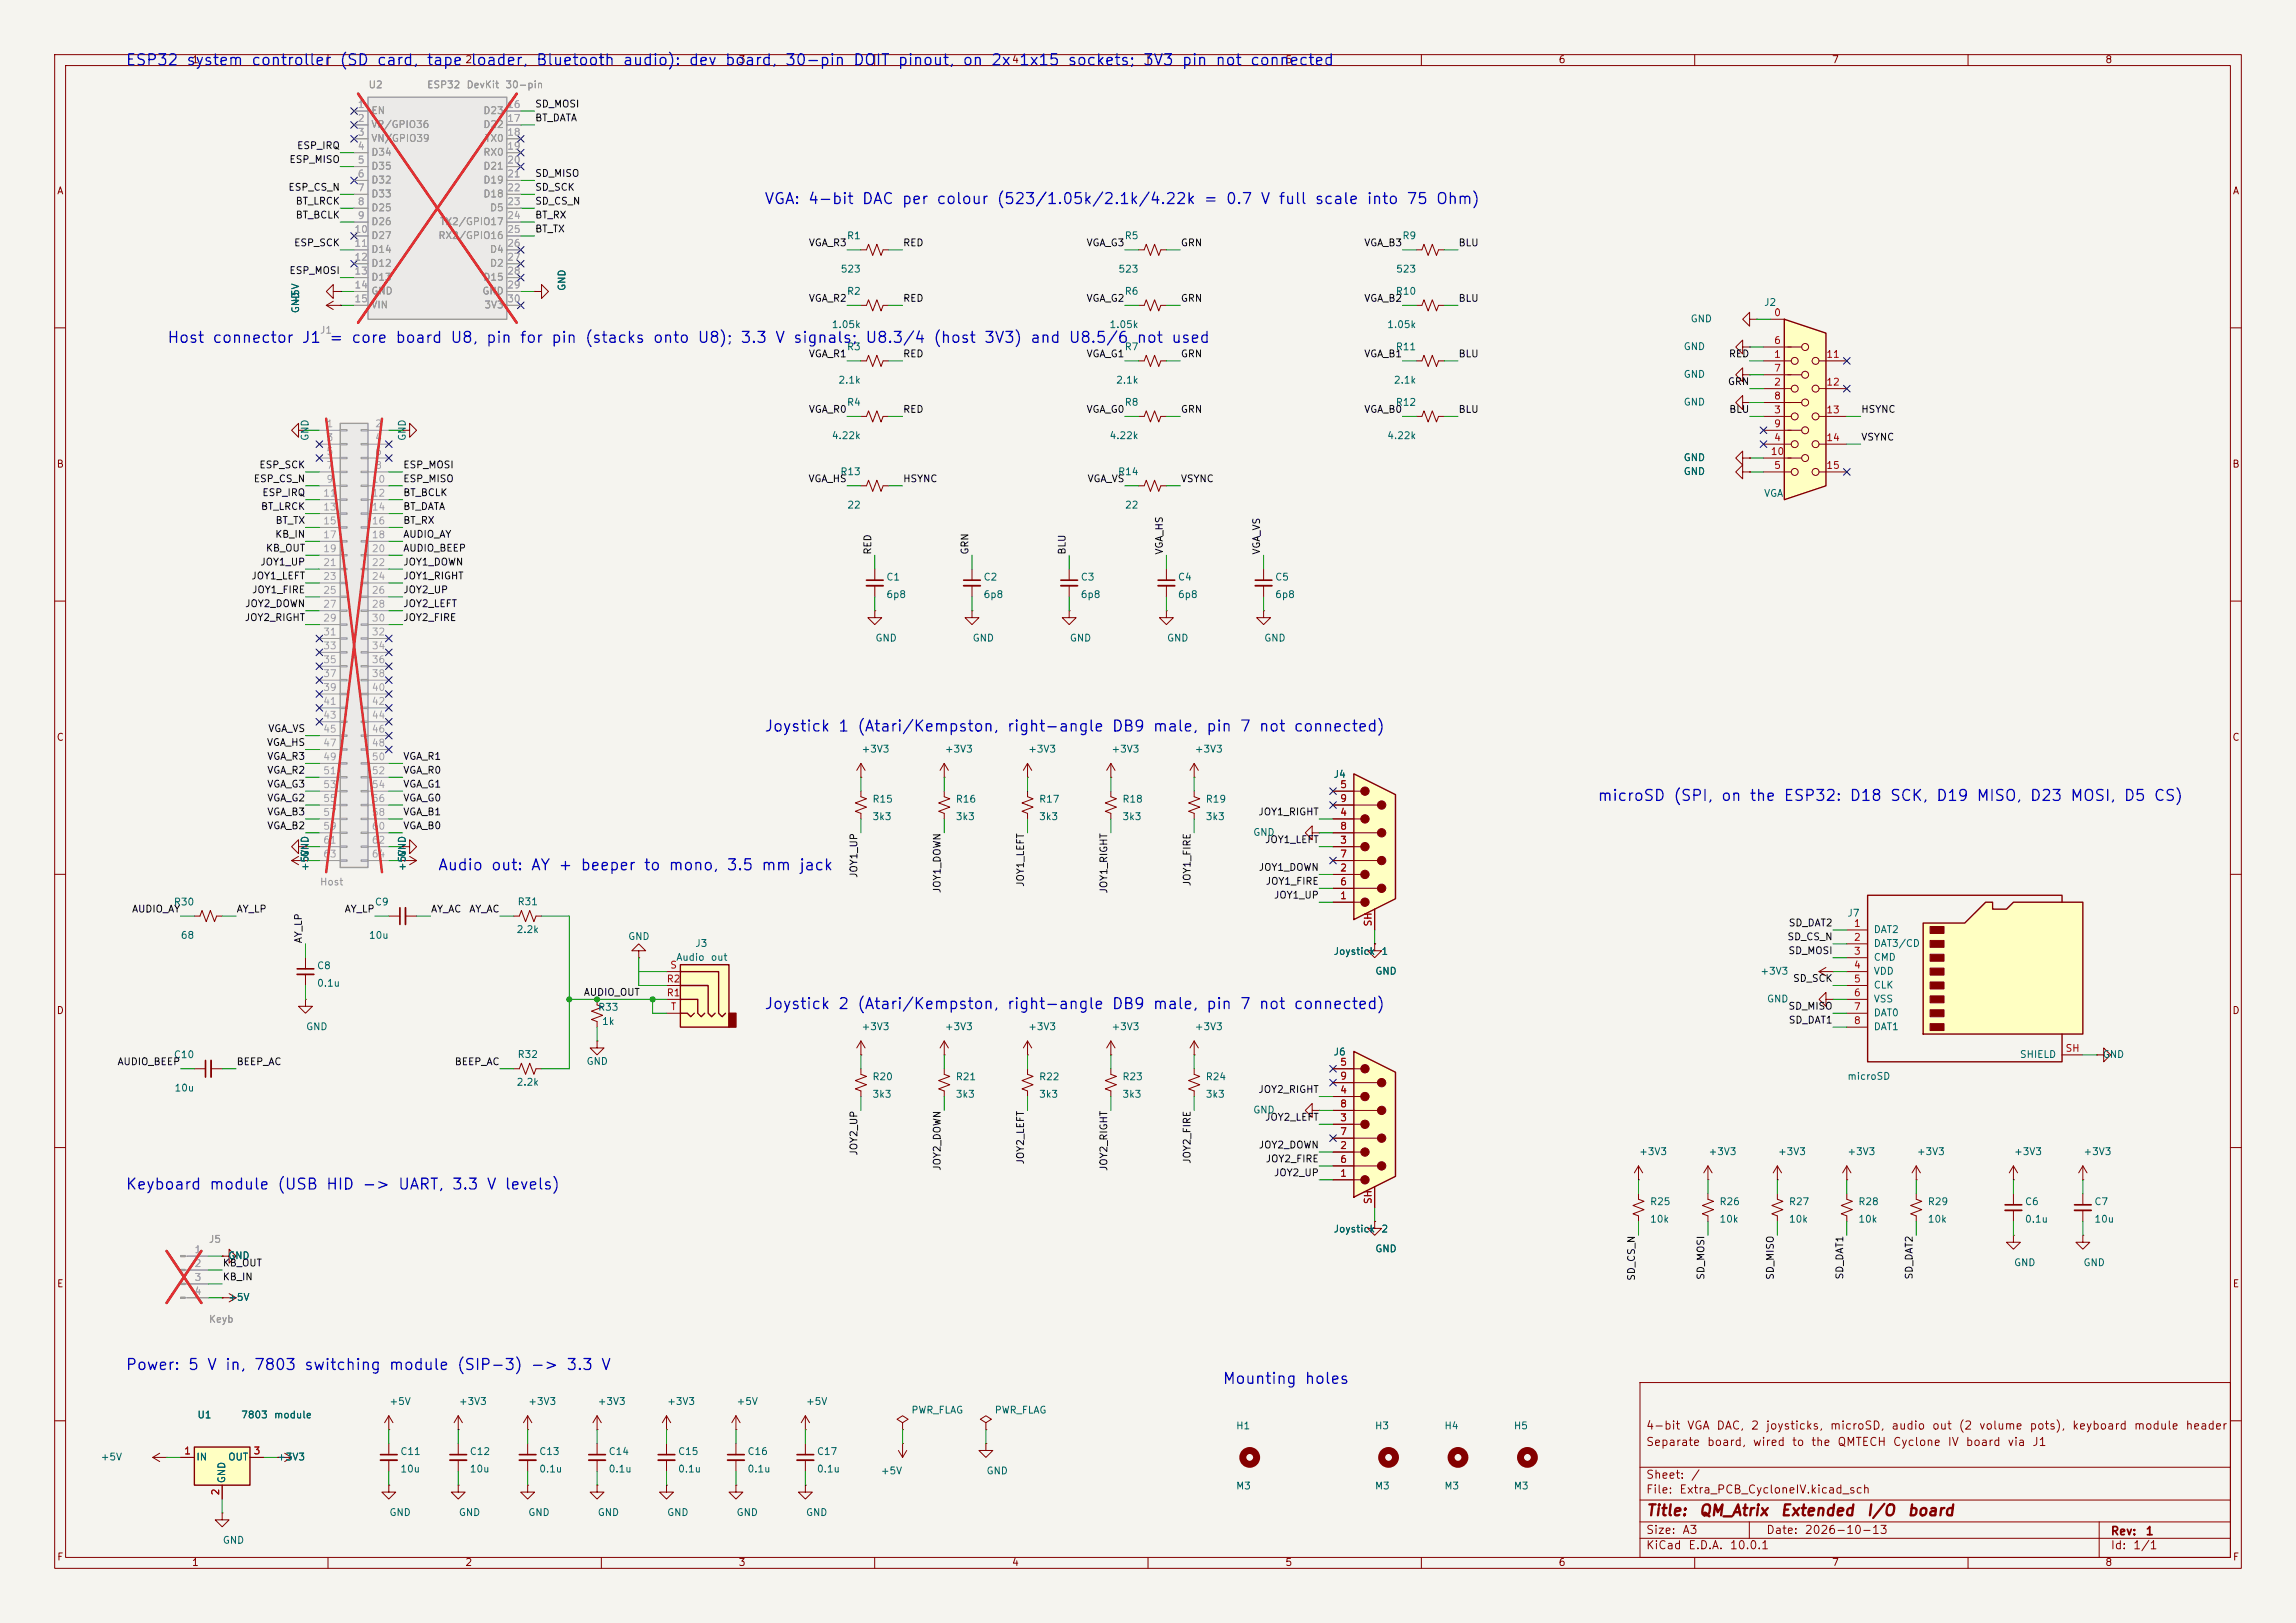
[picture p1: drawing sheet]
<svg xmlns="http://www.w3.org/2000/svg" width="420mm" height="297mm" viewBox="0 0 420 297" stroke-linecap="round" stroke-linejoin="round" font-family="sans-serif">
<defs><g id="words">
<g font-size="2" fill="#0000c2">
<text x="22.9" y="12.5">ESP32 system controller (SD card, tape loader, Bluetooth audio): dev board, 30-pin DOIT pinout, on 2x 1x15 sockets; 3V3 pin not connected</text>
<text x="139.7" y="37.9">VGA: 4-bit DAC per colour (523/1.05k/2.1k/4.22k = 0.7 V full scale into 75 Ohm)</text>
<text x="30.5" y="63.3">Host connector J1 = core board U8, pin for pin (stacks onto U8); 3.3 V signals; U8.3/4 (host 3V3) and U8.5/6 not used</text>
<text x="139.7" y="134.4">Joystick 1 (Atari/Kempston, right-angle DB9 male, pin 7 not connected)</text>
<text x="292.1" y="147.1">microSD (SPI, on the ESP32: D18 SCK, D19 MISO, D23 MOSI, D5 CS)</text>
<text x="80" y="159.8">Audio out: AY + beeper to mono, 3.5 mm jack</text>
<text x="139.7" y="185.2">Joystick 2 (Atari/Kempston, right-angle DB9 male, pin 7 not connected)</text>
<text x="22.9" y="218.2">Keyboard module (USB HID -&gt; UART, 3.3 V levels)</text>
<text x="22.9" y="251.2">Power: 5 V in, 7803 switching module (SIP-3) -&gt; 3.3 V</text>
<text x="223.5" y="253.7">Mounting holes</text>
</g>
<g font-size="2" fill="#840000">
<text x="301" y="277.9">Title:</text>
<text x="310.6" y="277.9">QM_Atrix</text>
<text x="325.5" y="277.9">Extended</text>
<text x="341.3" y="277.9">I/O</text>
<text x="348.8" y="277.9">board</text>
</g>
<g font-size="1.5" fill="#840000">
<text x="301" y="262">4-bit</text>
<text x="308.5" y="262">VGA</text>
<text x="313.9" y="262">DAC,</text>
<text x="320.2" y="262">2</text>
<text x="322.9" y="262">joysticks,</text>
<text x="334.6" y="262">microSD,</text>
<text x="345.9" y="262">audio</text>
<text x="353.3" y="262">out</text>
<text x="358.2" y="262">(2</text>
<text x="361.9" y="262">volume</text>
<text x="371.1" y="262">pots),</text>
<text x="378.9" y="262">keyboard</text>
<text x="390.2" y="262">module</text>
<text x="399.7" y="262">header</text>
<text x="301" y="265">Separate</text>
<text x="312.1" y="265">board,</text>
<text x="320.5" y="265">wired</text>
<text x="327.7" y="265">to</text>
<text x="331.2" y="265">the</text>
<text x="336" y="265">QMTECH</text>
<text x="346.1" y="265">Cyclone</text>
<text x="356.2" y="265">IV</text>
<text x="359.5" y="265">board</text>
<text x="367.1" y="265">via</text>
<text x="371.6" y="265">J1</text>
<text x="301" y="273.7">File:</text>
<text x="301" y="271">Sheet:</text>
<text x="307.1" y="273.7">Extra_PCB_CycloneIV.kicad_sch</text>
<text x="309.2" y="271">/</text>
<text x="301" y="281.1">Size:</text>
<text x="307.6" y="281.1">A3</text>
<text x="323" y="281.1">Date:</text>
<text x="330" y="281.1">2026-10-13</text>
<text x="386" y="281.3">Rev:</text>
<text x="392.4" y="281.3">1</text>
<text x="301" y="283.9">KiCad</text>
<text x="308.7" y="283.9">E.D.A.</text>
<text x="316.3" y="283.9">10.0.1</text>
<text x="386" y="283.9">Id:</text>
<text x="390.1" y="283.9">1/1</text>
</g>
<g font-size="1.3" fill="#840000">
<text x="35" y="11.9">1</text>
<text x="85" y="11.9">2</text>
<text x="135" y="11.9">3</text>
<text x="185" y="11.9">4</text>
<text x="235" y="11.9">5</text>
<text x="285" y="11.9">6</text>
<text x="335" y="11.9">7</text>
<text x="385" y="11.9">8</text>
<text x="10.3" y="35.9">A</text>
<text x="408.3" y="35.9">A</text>
<text x="10.3" y="85.9">B</text>
<text x="408.2" y="85.9">B</text>
<text x="10.3" y="135.9">C</text>
<text x="408.2" y="135.9">C</text>
<text x="10.3" y="185.9">D</text>
<text x="408.2" y="185.9">D</text>
<text x="10.3" y="235.9">E</text>
<text x="408.3" y="235.9">E</text>
<text x="10.3" y="285.9">F</text>
<text x="35" y="286.9">1</text>
<text x="85" y="286.9">2</text>
<text x="135" y="286.9">3</text>
<text x="185" y="286.9">4</text>
<text x="235" y="286.9">5</text>
<text x="285" y="286.9">6</text>
<text x="335" y="286.9">7</text>
<text x="385" y="286.9">8</text>
<text x="408.3" y="285.9">F</text>
</g>
<g font-size="1.3" fill="#939391">
<text x="67.3" y="16.5">U2</text>
<text x="78" y="16.5">ESP32</text>
<text x="85.2" y="16.5">DevKit</text>
<text x="92.3" y="16.5">30-pin</text>
<text x="67.8" y="21.2">EN</text>
<text x="67.8" y="23.7">VP/GPIO36</text>
<text x="88.3" y="21.2">D23</text>
<text x="88.3" y="23.7">D22</text>
<text x="67.8" y="26.3">VN/GPIO39</text>
<text x="67.8" y="28.8">D34</text>
<text x="88.3" y="28.8">RX0</text>
<text x="88.6" y="26.3">TX0</text>
<text x="67.8" y="31.3">D35</text>
<text x="67.8" y="33.9">D32</text>
<text x="88.3" y="31.3">D21</text>
<text x="88.3" y="33.9">D19</text>
<text x="67.8" y="36.4">D33</text>
<text x="67.8" y="39">D25</text>
<text x="67.8" y="41.5">D26</text>
<text x="80.4" y="41.5">TX2/GPIO17</text>
<text x="88.3" y="36.4">D18</text>
<text x="89.5" y="39">D5</text>
<text x="67.8" y="44">D27</text>
<text x="67.8" y="46.6">D14</text>
<text x="80.1" y="44">RX2/GPIO16</text>
<text x="89.5" y="46.6">D4</text>
<text x="67.8" y="49.1">D12</text>
<text x="67.8" y="51.7">D13</text>
<text x="88.3" y="51.7">D15</text>
<text x="89.5" y="49.1">D2</text>
<text x="67.8" y="54.2">GND</text>
<text x="67.8" y="56.7">VIN</text>
<text x="88.1" y="54.2">GND</text>
<text x="88.5" y="56.7">3V3</text>
<text x="58.4" y="61.4">J1</text>
<text x="58.4" y="162.3">Host</text>
<text x="38.1" y="227.7">J5</text>
<text x="38.1" y="242.4">Keyb</text>
</g>
<g font-size="1.3" fill="#a5a4a2">
<text x="65.3" y="20.1">1</text>
<text x="65.3" y="22.6">2</text>
<text x="92.7" y="20.1">16</text>
<text x="92.7" y="22.6">17</text>
<text x="65.3" y="25.1">3</text>
<text x="65.3" y="27.7">4</text>
<text x="92.7" y="25.1">18</text>
<text x="92.7" y="27.7">19</text>
<text x="65.3" y="30.2">5</text>
<text x="65.3" y="32.8">6</text>
<text x="65.3" y="35.3">7</text>
<text x="92.7" y="30.2">20</text>
<text x="92.7" y="32.8">21</text>
<text x="92.7" y="35.3">22</text>
<text x="65.3" y="37.8">8</text>
<text x="65.3" y="40.4">9</text>
<text x="92.7" y="37.8">23</text>
<text x="92.7" y="40.4">24</text>
<text x="64.7" y="42.9">10</text>
<text x="64.7" y="45.5">11</text>
<text x="92.7" y="42.9">25</text>
<text x="92.7" y="45.5">26</text>
<text x="64.7" y="48">12</text>
<text x="64.7" y="50.5">13</text>
<text x="64.7" y="53.1">14</text>
<text x="92.7" y="48">27</text>
<text x="92.7" y="50.5">28</text>
<text x="92.7" y="53.1">29</text>
<text x="64.7" y="55.6">15</text>
<text x="92.7" y="55.6">30</text>
<text x="59.6" y="78.5">1</text>
<text x="59.6" y="81">3</text>
<text x="59.6" y="83.6">5</text>
<text x="68.5" y="78.5">2</text>
<text x="68.5" y="81">4</text>
<text x="68.5" y="83.6">6</text>
<text x="59.6" y="86.1">7</text>
<text x="59.6" y="88.6">9</text>
<text x="67.9" y="88.6">10</text>
<text x="68.5" y="86.1">8</text>
<text x="59" y="91.2">11</text>
<text x="59" y="93.7">13</text>
<text x="67.9" y="91.2">12</text>
<text x="67.9" y="93.7">14</text>
<text x="59" y="96.3">15</text>
<text x="59" y="98.8">17</text>
<text x="59" y="101.3">19</text>
<text x="67.9" y="96.3">16</text>
<text x="67.9" y="98.8">18</text>
<text x="67.9" y="101.3">20</text>
<text x="59" y="103.9">21</text>
<text x="59" y="106.4">23</text>
<text x="67.9" y="103.9">22</text>
<text x="67.9" y="106.4">24</text>
<text x="59" y="109">25</text>
<text x="59" y="111.5">27</text>
<text x="67.9" y="109">26</text>
<text x="67.9" y="111.5">28</text>
<text x="59" y="114">29</text>
<text x="59" y="116.6">31</text>
<text x="59" y="119.1">33</text>
<text x="67.9" y="114">30</text>
<text x="67.9" y="116.6">32</text>
<text x="67.9" y="119.1">34</text>
<text x="59" y="121.7">35</text>
<text x="59" y="124.2">37</text>
<text x="67.9" y="121.7">36</text>
<text x="67.9" y="124.2">38</text>
<text x="59" y="126.7">39</text>
<text x="59" y="129.3">41</text>
<text x="59" y="131.8">43</text>
<text x="67.9" y="126.7">40</text>
<text x="67.9" y="129.3">42</text>
<text x="67.9" y="131.8">44</text>
<text x="59" y="134.4">45</text>
<text x="59" y="136.9">47</text>
<text x="67.9" y="134.4">46</text>
<text x="67.9" y="136.9">48</text>
<text x="59" y="139.4">49</text>
<text x="59" y="142">51</text>
<text x="67.9" y="139.4">50</text>
<text x="67.9" y="142">52</text>
<text x="59" y="144.5">53</text>
<text x="59" y="147.1">55</text>
<text x="59" y="149.6">57</text>
<text x="67.9" y="144.5">54</text>
<text x="67.9" y="147.1">56</text>
<text x="67.9" y="149.6">58</text>
<text x="59" y="152.1">59</text>
<text x="59" y="154.7">61</text>
<text x="67.9" y="152.1">60</text>
<text x="67.9" y="154.7">62</text>
<text x="59" y="157.2">63</text>
<text x="67.9" y="157.2">64</text>
<text x="35.5" y="229.6">1</text>
<text x="35.5" y="232.2">2</text>
<text x="35.5" y="234.7">3</text>
<text x="35.5" y="237.2">4</text>
</g>
<g font-size="1.3" fill="#0f0f0f">
<text x="97.8" y="22.5">BT_DATA</text>
<text x="97.8" y="20">SD_MOSI</text>
<text x="54.2" y="27.6">ESP_IRQ</text>
<text x="52.7" y="35.2">ESP_CS_N</text>
<text x="52.8" y="30.1">ESP_MISO</text>
<text x="97.8" y="35.2">SD_SCK</text>
<text x="97.8" y="32.7">SD_MISO</text>
<text x="54" y="37.8">BT_LRCK</text>
<text x="54" y="40.3">BT_BCLK</text>
<text x="97.8" y="40.3">BT_RX</text>
<text x="97.8" y="37.8">SD_CS_N</text>
<text x="53.7" y="45.4">ESP_SCK</text>
<text x="97.8" y="42.8">BT_TX</text>
<text x="147.8" y="45.4">VGA_R3</text>
<text x="165.1" y="45.4">RED</text>
<text x="198.6" y="45.4">VGA_G3</text>
<text x="215.9" y="45.4">GRN</text>
<text x="249.4" y="45.4">VGA_B3</text>
<text x="266.7" y="45.4">BLU</text>
<text x="52.8" y="50.5">ESP_MOSI</text>
<text x="147.8" y="55.5">VGA_R2</text>
<text x="165.1" y="55.5">RED</text>
<text x="198.6" y="55.5">VGA_G2</text>
<text x="215.9" y="55.5">GRN</text>
<text x="249.4" y="55.5">VGA_B2</text>
<text x="266.7" y="55.5">BLU</text>
<text x="147.8" y="65.7">VGA_R1</text>
<text x="165.1" y="65.7">RED</text>
<text x="198.6" y="65.7">VGA_G1</text>
<text x="215.9" y="65.7">GRN</text>
<text x="249.4" y="65.7">VGA_B1</text>
<text x="266.7" y="65.7">BLU</text>
<text x="316.1" y="65.7">RED</text>
<text x="316" y="70.8">GRN</text>
<text x="147.8" y="75.9">VGA_R0</text>
<text x="165.1" y="75.9">RED</text>
<text x="198.6" y="75.9">VGA_G0</text>
<text x="215.9" y="75.9">GRN</text>
<text x="249.4" y="75.9">VGA_B0</text>
<text x="266.7" y="75.9">BLU</text>
<text x="316.2" y="75.9">BLU</text>
<text x="340.4" y="75.9">HSYNC</text>
<text x="340.4" y="80.9">VSYNC</text>
<text x="46.3" y="88.6">ESP_CS_N</text>
<text x="47.3" y="86">ESP_SCK</text>
<text x="73.7" y="88.6">ESP_MISO</text>
<text x="73.7" y="86">ESP_MOSI</text>
<text x="147.8" y="88.6">VGA_HS</text>
<text x="165.1" y="88.6">HSYNC</text>
<text x="198.8" y="88.6">VGA_VS</text>
<text x="215.9" y="88.6">VSYNC</text>
<text x="47.6" y="93.6">BT_LRCK</text>
<text x="47.9" y="91.1">ESP_IRQ</text>
<text x="73.7" y="91.1">BT_BCLK</text>
<text x="73.7" y="93.6">BT_DATA</text>
<text x="48.5" y="101.3">KB_OUT</text>
<text x="50.2" y="98.7">KB_IN</text>
<text x="50.3" y="96.2">BT_TX</text>
<text x="73.7" y="98.7">AUDIO_AY</text>
<text x="73.7" y="101.3">AUDIO_BEEP</text>
<text x="73.7" y="96.2">BT_RX</text>
<text x="159.7" y="101.6" transform="rotate(-90 159.7 101.6)">RED</text>
<text x="177.5" y="101.6" transform="rotate(-90 177.5 101.6)">GRN</text>
<text x="195.2" y="101.6" transform="rotate(-90 195.2 101.6)">BLU</text>
<text x="213" y="101.6" transform="rotate(-90 213 101.6)">VGA_HS</text>
<text x="230.8" y="101.6" transform="rotate(-90 230.8 101.6)">VGA_VS</text>
<text x="45.9" y="106.3">JOY1_LEFT</text>
<text x="47.5" y="103.8">JOY1_UP</text>
<text x="73.7" y="103.8">JOY1_DOWN</text>
<text x="73.7" y="106.3">JOY1_RIGHT</text>
<text x="44.7" y="114">JOY2_RIGHT</text>
<text x="44.7" y="111.4">JOY2_DOWN</text>
<text x="46" y="108.9">JOY1_FIRE</text>
<text x="73.7" y="108.9">JOY2_UP</text>
<text x="73.7" y="111.4">JOY2_LEFT</text>
<text x="73.7" y="114">JOY2_FIRE</text>
<text x="48.7" y="136.8">VGA_HS</text>
<text x="49" y="134.3">VGA_VS</text>
<text x="48.8" y="139.4">VGA_R3</text>
<text x="48.8" y="141.9">VGA_R2</text>
<text x="73.7" y="139.4">VGA_R1</text>
<text x="73.7" y="141.9">VGA_R0</text>
<text x="48.8" y="149.5">VGA_B3</text>
<text x="48.8" y="144.4">VGA_G3</text>
<text x="48.8" y="147">VGA_G2</text>
<text x="73.7" y="149.5">VGA_B1</text>
<text x="73.7" y="144.4">VGA_G1</text>
<text x="73.7" y="147">VGA_G0</text>
<text x="230.1" y="149.5">JOY1_RIGHT</text>
<text x="48.8" y="152.1">VGA_B2</text>
<text x="73.7" y="152.1">VGA_B0</text>
<text x="231.3" y="154.6">JOY1_LEFT</text>
<text x="157.1" y="160.8" transform="rotate(-90 157.1 160.8)">JOY1_UP</text>
<text x="230.2" y="159.7">JOY1_DOWN</text>
<text x="24" y="167.3">AUDIO_AY</text>
<text x="43.2" y="167.3">AY_LP</text>
<text x="62.9" y="167.3">AY_LP</text>
<text x="78.7" y="167.3">AY_AC</text>
<text x="85.7" y="167.3">AY_AC</text>
<text x="172.4" y="163.5" transform="rotate(-90 172.4 163.5)">JOY1_DOWN</text>
<text x="187.6" y="162.4" transform="rotate(-90 187.6 162.4)">JOY1_LEFT</text>
<text x="202.9" y="163.6" transform="rotate(-90 202.9 163.6)">JOY1_RIGHT</text>
<text x="218.1" y="162.3" transform="rotate(-90 218.1 162.3)">JOY1_FIRE</text>
<text x="231.4" y="162.2">JOY1_FIRE</text>
<text x="232.9" y="164.8">JOY1_UP</text>
<text x="55.5" y="172.7" transform="rotate(-90 55.5 172.7)">AY_LP</text>
<text x="326.9" y="172.4">SD_CS_N</text>
<text x="327.1" y="169.8">SD_DAT2</text>
<text x="327" y="174.9">SD_MOSI</text>
<text x="327.9" y="180">SD_SCK</text>
<text x="106.7" y="182.5">AUDIO_OUT</text>
<text x="327" y="185.1">SD_MISO</text>
<text x="327.1" y="187.6">SD_DAT1</text>
<text x="21.4" y="195.2">AUDIO_BEEP</text>
<text x="43.2" y="195.2">BEEP_AC</text>
<text x="83.1" y="195.2">BEEP_AC</text>
<text x="230.1" y="200.3">JOY2_RIGHT</text>
<text x="231.3" y="205.4">JOY2_LEFT</text>
<text x="157.1" y="211.6" transform="rotate(-90 157.1 211.6)">JOY2_UP</text>
<text x="172.4" y="214.3" transform="rotate(-90 172.4 214.3)">JOY2_DOWN</text>
<text x="187.6" y="213.2" transform="rotate(-90 187.6 213.2)">JOY2_LEFT</text>
<text x="202.9" y="214.4" transform="rotate(-90 202.9 214.4)">JOY2_RIGHT</text>
<text x="218.1" y="213.1" transform="rotate(-90 218.1 213.1)">JOY2_FIRE</text>
<text x="230.2" y="210.5">JOY2_DOWN</text>
<text x="231.4" y="213">JOY2_FIRE</text>
<text x="232.9" y="215.6">JOY2_UP</text>
<text x="40.6" y="232.1">KB_OUT</text>
<text x="40.6" y="234.6">KB_IN</text>
<text x="299.4" y="234.5" transform="rotate(-90 299.4 234.5)">SD_CS_N</text>
<text x="312.1" y="234.3" transform="rotate(-90 312.1 234.3)">SD_MOSI</text>
<text x="324.8" y="234.3" transform="rotate(-90 324.8 234.3)">SD_MISO</text>
<text x="337.5" y="234.2" transform="rotate(-90 337.5 234.2)">SD_DAT1</text>
<text x="350.2" y="234.2" transform="rotate(-90 350.2 234.2)">SD_DAT2</text>
</g>
<g font-size="1.3" fill="#006464">
<text x="154.8" y="44.1">R1</text>
<text x="205.6" y="44.1">R5</text>
<text x="256.4" y="44.1">R9</text>
<text x="103.7" y="53.3" transform="rotate(-90 103.7 53.3)">GND</text>
<text x="153.7" y="50.2">523</text>
<text x="204.5" y="50.2">523</text>
<text x="255.3" y="50.2">523</text>
<text x="55" y="57.4" transform="rotate(-90 55 57.4)">GND</text>
<text x="55" y="55.9" transform="rotate(-90 55 55.9)">+5V</text>
<text x="154.8" y="54.2">R2</text>
<text x="205.6" y="54.2">R6</text>
<text x="255.2" y="54.2">R10</text>
<text x="309.1" y="59.3">GND</text>
<text x="322.6" y="56.3">J2</text>
<text x="152" y="60.3">1.05k</text>
<text x="154.8" y="64.4">R3</text>
<text x="202.8" y="60.3">1.05k</text>
<text x="205.6" y="64.4">R7</text>
<text x="253.6" y="60.3">1.05k</text>
<text x="255.2" y="64.4">R11</text>
<text x="307.9" y="64.4">GND</text>
<text x="153.3" y="70.5">2.1k</text>
<text x="204.1" y="70.5">2.1k</text>
<text x="254.9" y="70.5">2.1k</text>
<text x="307.9" y="69.4">GND</text>
<text x="154.8" y="74.6">R4</text>
<text x="205.6" y="74.6">R8</text>
<text x="255.2" y="74.6">R12</text>
<text x="307.9" y="74.5">GND</text>
<text x="56.7" y="80.8" transform="rotate(-90 56.7 80.8)">GND</text>
<text x="74.5" y="80.8" transform="rotate(-90 74.5 80.8)">GND</text>
<text x="152" y="80.7">4.22k</text>
<text x="202.8" y="80.7">4.22k</text>
<text x="253.6" y="80.7">4.22k</text>
<text x="153.6" y="87.3">R13</text>
<text x="204.4" y="87.3">R14</text>
<text x="307.9" y="84.7">GND</text>
<text x="307.9" y="87.2">GND</text>
<text x="154.9" y="93.4">22</text>
<text x="205.7" y="93.4">22</text>
<text x="322.6" y="91.2">VGA</text>
<text x="162" y="106.5">C1</text>
<text x="179.8" y="106.5">C2</text>
<text x="197.6" y="106.5">C3</text>
<text x="215.4" y="106.5">C4</text>
<text x="233.1" y="106.5">C5</text>
<text x="162" y="109.7">6p8</text>
<text x="179.8" y="109.7">6p8</text>
<text x="197.6" y="109.7">6p8</text>
<text x="215.4" y="109.7">6p8</text>
<text x="233.1" y="109.7">6p8</text>
<text x="160" y="117.7">GND</text>
<text x="177.8" y="117.7">GND</text>
<text x="195.6" y="117.7">GND</text>
<text x="213.4" y="117.7">GND</text>
<text x="231.1" y="117.7">GND</text>
<text x="157.5" y="138">+3V3</text>
<text x="172.7" y="138">+3V3</text>
<text x="188" y="138">+3V3</text>
<text x="203.2" y="138">+3V3</text>
<text x="218.4" y="138">+3V3</text>
<text x="243.8" y="142.6">J4</text>
<text x="159.5" y="147.2">R15</text>
<text x="174.7" y="147.2">R16</text>
<text x="190" y="147.2">R17</text>
<text x="205.2" y="147.2">R18</text>
<text x="220.4" y="147.2">R19</text>
<text x="159.5" y="150.4">3k3</text>
<text x="174.7" y="150.4">3k3</text>
<text x="190" y="150.4">3k3</text>
<text x="205.2" y="150.4">3k3</text>
<text x="220.4" y="150.4">3k3</text>
<text x="229.1" y="153.3">GND</text>
<text x="56.7" y="157" transform="rotate(-90 56.7 157)">GND</text>
<text x="56.7" y="159.5" transform="rotate(-90 56.7 159.5)">+5V</text>
<text x="74.5" y="159.5" transform="rotate(-90 74.5 159.5)">+5V</text>
<text x="74.5" y="157" transform="rotate(-90 74.5 157)">GND</text>
<text x="31.7" y="166">R30</text>
<text x="68.5" y="166">C9</text>
<text x="94.6" y="166">R31</text>
<text x="33" y="172.1">68</text>
<text x="67.4" y="172.1">10u</text>
<text x="94.4" y="171">2.2k</text>
<text x="114.8" y="172.3">GND</text>
<text x="127.1" y="173.6">J3</text>
<text x="337.8" y="168">J7</text>
<text x="342.6" y="171">DAT2</text>
<text x="342.6" y="173.6">DAT3/CD</text>
<text x="57.9" y="177.7">C8</text>
<text x="123.6" y="176.1">Audio</text>
<text x="129.9" y="176.1">out</text>
<text x="243.8" y="175">Joystick</text>
<text x="251.5" y="178.7">GND</text>
<text x="252.6" y="175">1</text>
<text x="321.9" y="178.7">+3V3</text>
<text x="342.6" y="176.1">CMD</text>
<text x="342.6" y="178.7">VDD</text>
<text x="57.9" y="180.9">0.1u</text>
<text x="109.3" y="185.3">R33</text>
<text x="323.1" y="183.7">GND</text>
<text x="342.6" y="181.2">CLK</text>
<text x="342.6" y="183.7">VSS</text>
<text x="55.9" y="188.8">GND</text>
<text x="110" y="187.9">1k</text>
<text x="157.5" y="188.8">+3V3</text>
<text x="172.7" y="188.8">+3V3</text>
<text x="188" y="188.8">+3V3</text>
<text x="203.2" y="188.8">+3V3</text>
<text x="218.4" y="188.8">+3V3</text>
<text x="342.6" y="186.3">DAT0</text>
<text x="342.6" y="188.8">DAT1</text>
<text x="31.7" y="193.9">C10</text>
<text x="94.6" y="193.9">R32</text>
<text x="107.2" y="195.2">GND</text>
<text x="159.5" y="198">R20</text>
<text x="174.7" y="198">R21</text>
<text x="190" y="198">R22</text>
<text x="205.2" y="198">R23</text>
<text x="220.4" y="198">R24</text>
<text x="243.8" y="193.4">J6</text>
<text x="337.8" y="197.9">microSD</text>
<text x="369.4" y="193.9">SHIELD</text>
<text x="384.5" y="193.9">GND</text>
<text x="31.8" y="200">10u</text>
<text x="94.4" y="199">2.2k</text>
<text x="159.5" y="201.2">3k3</text>
<text x="174.7" y="201.2">3k3</text>
<text x="190" y="201.2">3k3</text>
<text x="205.2" y="201.2">3k3</text>
<text x="220.4" y="201.2">3k3</text>
<text x="229.1" y="204.1">GND</text>
<text x="299.7" y="211.7">+3V3</text>
<text x="312.4" y="211.7">+3V3</text>
<text x="325.1" y="211.7">+3V3</text>
<text x="337.8" y="211.7">+3V3</text>
<text x="350.5" y="211.7">+3V3</text>
<text x="368.3" y="211.7">+3V3</text>
<text x="381" y="211.7">+3V3</text>
<text x="301.7" y="220.8">R25</text>
<text x="314.4" y="220.8">R26</text>
<text x="327.1" y="220.8">R27</text>
<text x="339.8" y="220.8">R28</text>
<text x="352.5" y="220.8">R29</text>
<text x="370.3" y="220.8">C6</text>
<text x="383" y="220.8">C7</text>
<text x="243.8" y="225.8">Joystick</text>
<text x="252.6" y="225.8">2</text>
<text x="301.7" y="224">10k</text>
<text x="314.4" y="224">10k</text>
<text x="327.1" y="224">10k</text>
<text x="339.8" y="224">10k</text>
<text x="352.5" y="224">10k</text>
<text x="370.3" y="224">0.1u</text>
<text x="383" y="224">10u</text>
<text x="41.6" y="230.7">GND</text>
<text x="251.5" y="229.5">GND</text>
<text x="368.3" y="232">GND</text>
<text x="381" y="232">GND</text>
<text x="41.6" y="238.4">+5V</text>
<text x="71.1" y="257.4">+5V</text>
<text x="83.8" y="257.4">+3V3</text>
<text x="96.5" y="257.4">+3V3</text>
<text x="109.2" y="257.4">+3V3</text>
<text x="121.9" y="257.4">+3V3</text>
<text x="134.6" y="257.4">+5V</text>
<text x="147.3" y="257.4">+5V</text>
<text x="36" y="259.9">U1</text>
<text x="44" y="259.9">7803</text>
<text x="50" y="259.9">module</text>
<text x="166.6" y="259">PWR_FLAG</text>
<text x="181.8" y="259">PWR_FLAG</text>
<text x="226" y="261.9">H1</text>
<text x="251.4" y="261.9">H3</text>
<text x="264.1" y="261.9">H4</text>
<text x="276.8" y="261.9">H5</text>
<text x="18.3" y="267.6">+5V</text>
<text x="35.8" y="267.6">IN</text>
<text x="41.6" y="267.6">OUT</text>
<text x="50.6" y="267.6">+3V3</text>
<text x="73.1" y="266.6">C11</text>
<text x="73.1" y="269.8">10u</text>
<text x="85.8" y="266.6">C12</text>
<text x="85.8" y="269.8">10u</text>
<text x="98.5" y="266.6">C13</text>
<text x="98.5" y="269.8">0.1u</text>
<text x="111.2" y="266.6">C14</text>
<text x="111.2" y="269.8">0.1u</text>
<text x="123.9" y="266.6">C15</text>
<text x="123.9" y="269.8">0.1u</text>
<text x="136.6" y="266.6">C16</text>
<text x="136.6" y="269.8">0.1u</text>
<text x="149.3" y="266.6">C17</text>
<text x="149.3" y="269.8">0.1u</text>
<text x="41.5" y="271.5" transform="rotate(-90 41.5 271.5)">GND</text>
<text x="161" y="270.1">+5V</text>
<text x="180.3" y="270.1">GND</text>
<text x="226" y="272.9">M3</text>
<text x="251.4" y="272.9">M3</text>
<text x="264.1" y="272.9">M3</text>
<text x="276.8" y="272.9">M3</text>
<text x="71.1" y="277.7">GND</text>
<text x="83.8" y="277.7">GND</text>
<text x="96.5" y="277.7">GND</text>
<text x="109.2" y="277.7">GND</text>
<text x="121.9" y="277.7">GND</text>
<text x="134.6" y="277.7">GND</text>
<text x="147.3" y="277.7">GND</text>
<text x="40.6" y="282.8">GND</text>
</g>
<g font-size="1.3" fill="#a90000">
<text x="324.4" y="58.2">0</text>
<text x="324.4" y="65.8">1</text>
<text x="324.4" y="63.2">6</text>
<text x="334" y="65.8">11</text>
<text x="324.4" y="70.9">2</text>
<text x="324.4" y="68.3">7</text>
<text x="334" y="70.9">12</text>
<text x="324.4" y="75.9">3</text>
<text x="324.4" y="73.4">8</text>
<text x="334" y="75.9">13</text>
<text x="323.8" y="83.6">10</text>
<text x="324.4" y="81">4</text>
<text x="324.4" y="78.5">9</text>
<text x="334" y="81">14</text>
<text x="324.4" y="86.1">5</text>
<text x="334" y="86.1">15</text>
<text x="245" y="149.6">4</text>
<text x="245" y="144.5">5</text>
<text x="245" y="147.1">9</text>
<text x="245" y="154.7">3</text>
<text x="245" y="152.1">8</text>
<text x="245" y="159.8">2</text>
<text x="245" y="157.2">7</text>
<text x="245" y="164.8">1</text>
<text x="245" y="162.3">6</text>
<text x="251.2" y="169.6" transform="rotate(-90 251.2 169.6)">SH</text>
<text x="339" y="169.9">1</text>
<text x="339" y="172.5">2</text>
<text x="122.5" y="177.5">S</text>
<text x="339" y="175">3</text>
<text x="339" y="177.5">4</text>
<text x="121.8" y="182.6">R1</text>
<text x="121.8" y="180.1">R2</text>
<text x="122.6" y="185.2">T</text>
<text x="339" y="180.1">5</text>
<text x="339" y="182.6">6</text>
<text x="339" y="185.2">7</text>
<text x="339" y="187.7">8</text>
<text x="245" y="195.3">5</text>
<text x="245" y="197.9">9</text>
<text x="377.7" y="192.8">SH</text>
<text x="245" y="200.4">4</text>
<text x="245" y="202.9">8</text>
<text x="245" y="205.5">3</text>
<text x="245" y="208">7</text>
<text x="245" y="215.6">1</text>
<text x="245" y="210.6">2</text>
<text x="245" y="213.1">6</text>
<text x="251.2" y="220.4" transform="rotate(-90 251.2 220.4)">SH</text>
<text x="33.6" y="266.4">1</text>
<text x="46.3" y="266.4">3</text>
<text x="40.4" y="273.8" transform="rotate(-90 40.4 273.8)">2</text>
</g>
</g></defs>
<path d="M0 0h420v297h-420z" fill="#f5f4ef" stroke="#f5f4ef" stroke-width=".18"/>
<g fill="none" stroke="#840000" stroke-width=".18">
<path d="M10 10h400v277h-400zM12 12h396v273h-396zM60 10v2M110 10v2M160 10v2M210 10v2M260 10v2M310 10v2M360 10v2M97.8 53.3h1.3v-1.2l1.2 1.2-1.2 1.3v-1.3M97.8 53.3h.1M320 58.4v-1.2l-1.2 1.2 1.2 1.3v-1.3h1.3"/>
<path d="M321.3 58.4h.1M10 60h2M259.1 76.2h1l.4-1 .7 2 .8-2 .8 2 .3-1h1.1M318.8 63.5v-1.3l-1.3 1.3 1.3 1.3v-1.3h1.2M318.8 68.6v-1.3l-1.3 1.3 1.3 1.3v-1.3h1.2M320 63.5h.1M320 68.6h.1M408 60h2M157.5 88.9h1l.4-1 .7 2 .8-2 .8 2 .3-1h1.1M208.3 88.9h1l.4-1 .7 2 .8-2 .8 2 .3-1h1.1M10 110h2M408 110h2"/>
<path d="M157.5 139.7l-.8 1.3M157.5 139.7l.7 1.3M157.5 139.7v2.5M172.7 139.7v2.5M172.7 139.7l-.7 1.3M172.7 139.7l.8 1.3M188 139.7l-.8 1.3M188 139.7l.7 1.3M188 139.7v2.5M10 160h2M53.3 157.5l1.3 .7M53.3 157.5h2.6"/>
<path d="M54.6 154.9v-1.2l-1.3 1.2 1.3 1.3v-1.3h1.3M54.6 156.7l-1.3 .8M55.9 154.9h.1M55.9 157.5h.1M157.5 142.2h.1M157.5 144.8v1l1 .4-2 .7 2 .8-2 .8 1 .3v1.1M172.7 144.8v1l1 .4-2 .7 2 .8-2 .8 1 .3v1.1M172.7 142.2h.1M188 142.2h.1M408 160h2M332.7 177.8l1.3 .8M332.7 177.8h2.6"/>
<path d="M334 177l-1.3 .8M335.3 177.8h.1M10 210h2M240 203.2v-1.3l-1.2 1.3 1.2 1.3v-1.3h1.3M241.3 203.2h.1M408 210h2M300 253h108v32h-108zM10 260h2M300 278.5h108M300 274.5h108M300 268.5h108M320 278.5v3"/>
<path d="M384 278.5v6.5M408 260h2M60 285v2M110 285v2M160 285v2M210 285v2M260 285v2M300 281.5h108M310 285v2M360 285v2"/>
</g>
<path d="M67.3 17.8h25.4v40.6h-25.4z" fill="#ebeae8"/>
<path d="M67.3 17.8h25.4v40.6h-25.4z" fill="none" stroke="#9c9b98" stroke-width=".25"/>
<g fill="none" stroke="#9c9b98" stroke-width=".18">
<path d="M64.8 20.3h2.5M64.8 22.9h2.5M64.8 25.4h2.5M64.8 27.9h2.5M64.8 30.5h2.5M64.8 33h2.5M64.8 35.6h2.5M64.8 38.1h2.5M92.7 20.3h2.5M92.7 22.9h2.5M92.7 25.4h2.5M92.7 27.9h2.5"/>
<path d="M92.7 30.5h2.5M92.7 33h2.5M92.7 35.6h2.5M92.7 38.1h2.5M64.8 40.6h2.5M64.8 43.2h2.5M64.8 45.7h2.5M64.8 48.3h2.5M64.8 50.8h2.5M64.8 53.3h2.5M64.8 55.9h2.5M92.7 40.6h2.5"/>
<path d="M92.7 43.2h2.5M92.7 45.7h2.5M92.7 48.3h2.5M92.7 50.8h2.5M92.7 53.3h2.5M92.7 55.9h2.5"/>
</g>
<path d="M65.5 17.2l29 41.8M94.5 17.2l-29 41.8" fill="none" stroke="#e12e31" stroke-width=".46"/>
<path d="M61 53.3v-1.2l-1.3 1.2 1.3 1.3v-1.3h1.2M62.2 53.3h.1M208.3 66h1l.4-1 .7 2.1 .8-2.1 .8 2.1 .3-1.1h1.1M208.3 76.2h1l.4-1 .7 2 .8-2 .8 2 .3-1h1.1M259.1 66h1l.4-1 .7 2.1 .8-2.1 .8 2.1 .3-1.1h1.1M318.8 73.7v-1.3l-1.3 1.3 1.3 1.2v-1.2h1.2M320 73.7h.1M231.1 111.8v1.2h1.3l-1.3 1.3-1.2-1.3h1.2M231.1 111.8h.1M188 144.8v1l1 .4-2.1 .7 2.1 .8-2.1 .8 1.1 .3v1.1M334 182.9v-1.3l-1.3 1.3 1.3 1.3v-1.3h1.3M335.3 182.9h.1" fill="none" stroke="#840000" stroke-width=".18"/>
<path d="M351.8 168.9h7.6l3.8-3.8h1.3v1.3h2.5l1.3-1.3h12.7v24.1h-29.2z" fill="#ffffc2"/>
<path d="M351.8 168.9h7.6l3.8-3.8h1.3v1.3h2.5l1.3-1.3h12.7v24.1h-29.2zM377.2 165.1v-1.3h-35.6v30.5h35.6v-5.1" fill="none" stroke="#840000" stroke-width=".25"/>
<g fill="#840000" stroke="#840000" stroke-width=".18">
<path d="M353.1 169.5h2.5v1.3h-2.5z"/>
<path d="M353.1 172.1h2.5v1.3h-2.5z"/>
<path d="M353.1 174.6h2.5v1.3h-2.5z"/>
<path d="M353.1 177.2h2.5v1.2h-2.5z"/>
<path d="M353.1 179.7h2.5v1.3h-2.5z"/>
<path d="M353.1 182.2h2.5v1.3h-2.5z"/>
<path d="M353.1 184.8h2.5v1.3h-2.5z"/>
<path d="M353.1 187.3h2.5v1.3h-2.5z"/>
</g>
<g fill="none" stroke="#840000" stroke-width=".18">
<path d="M59.7 55.9l1.3 .7M59.7 55.9h2.5M61 55.1l-1.3 .8M62.2 55.9h.1M208.3 55.9h1l.4-1 .7 2 .8-2 .8 2 .3-1h1.1M203.2 139.7l-.8 1.3M203.2 139.7l.8 1.3M203.2 139.7v2.5M203.2 142.2h.1M337.8 170.2h3.8M337.8 172.7h3.8M337.8 175.3h3.8"/>
<path d="M337.8 177.8h3.8M337.8 180.3h3.8M337.8 182.9h3.8M337.8 185.4h3.8M337.8 188h3.8M377.2 193h3.8M383.5 193h1.3v-1.2l1.3 1.2-1.3 1.3v-1.3M383.5 193h.1M299.7 215.9h.1M299.7 218.4v1.1l1 .3-2 .8 2 .8-2 .7 1 .4v1M299.7 213.4l-.7 1.2M299.7 213.4l.8 1.2"/>
<path d="M299.7 213.4v2.5M312.4 218.4v1.1l1 .3-2 .8 2 .8-2 .7 1 .4v1M312.4 215.9h.1M312.4 213.4v2.5M312.4 213.4l-.7 1.2M312.4 213.4l.8 1.2M350.5 218.4v1.1l1 .3-2 .8 2 .8-2 .7 1 .4v1M381 215.9h.1M381 213.4v2.5M381 218.4v2.1M381 213.4l-.8 1.2M381 213.4l.8 1.2"/>
<path d="M381 226.1v1.2h1.3l-1.3 1.3-1.3-1.3h1.3M381 226.1h.1M381 221.5v2"/>
</g>
<path d="M379.5 220.5h3" fill="none" stroke="#840000" stroke-width=".3"/>
<path d="M379.5 221.5h3" fill="none" stroke="#840000" stroke-width=".33"/>
<path d="M62.2 77.5h5.1v81.3h-5.1z" fill="#ebeae8"/>
<path d="M62.2 77.5h5.1v81.3h-5.1z" fill="none" stroke="#9c9b98" stroke-width=".25"/>
<g fill="none" stroke="#9c9b98" stroke-width=".18">
<path d="M58.4 78.7h3.8M62.2 78.6h1.3v.3h-1.3zM66 78.6h1.3v.3h-1.3zM67.3 78.7h3.8M58.4 81.3h3.8M58.4 83.8h3.8M58.4 86.4h3.8M58.4 88.9h3.8M58.4 91.4h3.8M58.4 94h3.8M58.4 96.5h3.8M58.4 99.1h3.8"/>
<path d="M62.2 81.2h1.3v.2h-1.3zM62.2 83.7h1.3v.2h-1.3zM62.2 86.2h1.3v.3h-1.3zM62.2 88.8h1.3v.2h-1.3zM62.2 91.3h1.3v.3h-1.3zM62.2 93.9h1.3v.2h-1.3zM62.2 96.4h1.3v.2h-1.3zM62.2 98.9h1.3v.3h-1.3zM66 81.2h1.3v.2h-1.3zM66 83.7h1.3v.2h-1.3zM66 86.2h1.3v.3h-1.3zM66 88.8h1.3v.2h-1.3z"/>
<path d="M66 91.3h1.3v.3h-1.3zM66 93.9h1.3v.2h-1.3zM66 96.4h1.3v.2h-1.3zM66 98.9h1.3v.3h-1.3zM67.3 81.3h3.8M67.3 83.8h3.8M67.3 86.4h3.8M67.3 88.9h3.8M67.3 91.4h3.8M67.3 94h3.8M67.3 96.5h3.8M67.3 99.1h3.8"/>
<path d="M58.4 101.6h3.8M58.4 104.1h3.8M58.4 106.7h3.8M58.4 109.2h3.8M58.4 111.8h3.8M58.4 114.3h3.8M58.4 116.8h3.8M58.4 119.4h3.8M62.2 101.5h1.3v.2h-1.3zM62.2 104h1.3v.3h-1.3zM62.2 106.6h1.3v.2h-1.3zM62.2 109.1h1.3v.2h-1.3z"/>
<path d="M62.2 111.6h1.3v.3h-1.3zM62.2 114.2h1.3v.2h-1.3zM62.2 116.7h1.3v.3h-1.3zM62.2 119.3h1.3v.2h-1.3zM66 101.5h1.3v.2h-1.3zM66 104h1.3v.3h-1.3zM66 106.6h1.3v.2h-1.3zM66 109.1h1.3v.2h-1.3zM66 111.6h1.3v.3h-1.3zM66 114.2h1.3v.2h-1.3zM66 116.7h1.3v.3h-1.3zM66 119.3h1.3v.2h-1.3z"/>
<path d="M67.3 101.6h3.8M67.3 104.1h3.8M67.3 106.7h3.8M67.3 109.2h3.8M67.3 111.8h3.8M67.3 114.3h3.8M67.3 116.8h3.8M67.3 119.4h3.8M58.4 121.9h3.8M58.4 124.5h3.8M58.4 127h3.8M58.4 129.5h3.8"/>
<path d="M58.4 132.1h3.8M58.4 134.6h3.8M58.4 137.2h3.8M58.4 139.7h3.8M62.2 121.8h1.3v.2h-1.3zM62.2 124.3h1.3v.3h-1.3zM62.2 126.9h1.3v.2h-1.3zM62.2 129.4h1.3v.3h-1.3zM62.2 132h1.3v.2h-1.3zM62.2 134.5h1.3v.2h-1.3zM62.2 137h1.3v.3h-1.3zM62.2 139.6h1.3v.2h-1.3z"/>
<path d="M66 121.8h1.3v.2h-1.3zM66 124.3h1.3v.3h-1.3zM66 126.9h1.3v.2h-1.3zM66 129.4h1.3v.3h-1.3zM66 132h1.3v.2h-1.3zM66 134.5h1.3v.2h-1.3zM66 137h1.3v.3h-1.3zM66 139.6h1.3v.2h-1.3zM67.3 121.9h3.8M67.3 124.5h3.8M67.3 127h3.8M67.3 129.5h3.8"/>
<path d="M67.3 132.1h3.8M67.3 134.6h3.8M67.3 137.2h3.8M67.3 139.7h3.8M58.4 142.2h3.8M58.4 144.8h3.8M58.4 147.3h3.8M58.4 149.9h3.8M58.4 152.4h3.8M58.4 154.9h3.8M58.4 157.5h3.8M62.2 142.1h1.3v.3h-1.3z"/>
<path d="M62.2 144.7h1.3v.2h-1.3zM62.2 147.2h1.3v.2h-1.3zM62.2 149.7h1.3v.3h-1.3zM62.2 152.3h1.3v.2h-1.3zM62.2 154.8h1.3v.3h-1.3zM62.2 157.4h1.3v.2h-1.3zM66 142.1h1.3v.3h-1.3zM66 144.7h1.3v.2h-1.3zM66 147.2h1.3v.2h-1.3zM66 149.7h1.3v.3h-1.3zM66 152.3h1.3v.2h-1.3zM66 154.8h1.3v.3h-1.3z"/>
<path d="M66 157.4h1.3v.2h-1.3zM67.3 142.2h3.8M67.3 144.8h3.8M67.3 147.3h3.8M67.3 149.9h3.8M67.3 152.4h3.8M67.3 154.9h3.8M67.3 157.5h3.8"/>
</g>
<path d="M59.7 76.6l10.2 83M69.9 76.6l-10.2 83" fill="none" stroke="#e12e31" stroke-width=".46"/>
<g fill="none" stroke="#840000" stroke-width=".18">
<path d="M157.5 45.7h1l.4-1 .7 2 .8-2 .8 2 .3-1h1.1M157.5 55.9h1l.4-1 .7 2 .8-2 .8 2 .3-1h1.1M208.3 45.7h1l.4-1 .7 2 .8-2 .8 2 .3-1h1.1M259.1 45.7h1l.4-1 .7 2 .8-2 .8 2 .3-1h1.1M259.1 55.9h1l.4-1 .7 2 .8-2 .8 2 .3-1h1.1M54.6 78.7v-1.2l-1.3 1.2 1.3 1.3v-1.3h1.3M55.9 78.7h.1M73.7 78.7h1.2v-1.2l1.3 1.2-1.3 1.3v-1.3M73.7 78.7h.1M157.5 66h1l.4-1 .7 2.1 .8-2.1 .8 2.1 .3-1.1h1.1M157.5 76.2h1l.4-1 .7 2 .8-2 .8 2 .3-1h1.1M195.6 104.1v2.1"/>
<path d="M195.6 107.2v2M213.4 104.1v2.1M213.4 107.2v2M218.4 139.7l-.7 1.3M218.4 139.7l.8 1.3M218.4 139.7v2.5M73.7 154.9h1.2v-1.2l1.3 1.2-1.3 1.3v-1.3M73.7 154.9h.1M73.7 157.5h.1M73.7 157.5h2.5M74.9 156.7l1.3 .8M76.2 157.5l-1.3 .7"/>
<path d="M203.2 144.8v1l1 .4-2 .7 2 .8-2 .8 1 .3v1.1M218.4 142.2h.1M55.9 175.3v2M55.9 178.3v2M71.1 167.6h2.1M74.2 167.6h2M94 167.6h1l.4-1 .7 2.1 .8-2.1 .8 2.1 .3-1.1h1.1M116.8 174h1.3l-1.3-1.3-1.2 1.3h1.2v1.3M116.8 175.3h.1M157.5 193h.1M157.5 195.6v1l1 .4-2 .7 2 .8-2 .8 1 .3v1.1M157.5 190.5l-.8 1.3"/>
<path d="M157.5 190.5l.7 1.3M157.5 190.5v2.5M172.7 193h.1M172.7 195.6v1l1 .4-2 .7 2 .8-2 .8 1 .3v1.1M172.7 190.5l-.7 1.3M172.7 190.5l.8 1.3M172.7 190.5v2.5M188 193h.1M188 195.6v1l1 .4-2.1 .7 2.1 .8-2.1 .8 1.1 .3v1.1M188 190.5l-.8 1.3M188 190.5l.7 1.3M188 190.5v2.5"/>
<path d="M203.2 193h.1M203.2 195.6v1l1 .4-2 .7 2 .8-2 .8 1 .3v1.1M203.2 190.5v2.5M203.2 190.5l-.8 1.3M203.2 190.5l.8 1.3M325.1 218.4v1.1l1 .3-2 .8 2 .8-2 .7 1 .4v1M325.1 215.9h.1M325.1 213.4v2.5M325.1 213.4l-.7 1.2M325.1 213.4l.8 1.2M337.8 218.4v1.1l1 .3-2 .8 2 .8-2 .7 1 .4v1M337.8 215.9h.1"/>
<path d="M337.8 213.4v2.5M337.8 213.4l-.7 1.2M337.8 213.4l.8 1.2M350.5 215.9h.1M350.5 213.4l-.7 1.2M350.5 213.4l.8 1.2M350.5 213.4v2.5M368.3 215.9h.1M368.3 213.4v2.5M368.3 218.4v2.1M368.3 213.4l-.8 1.2M368.3 213.4l.8 1.2"/>
<path d="M368.3 226.1v1.2h1.3l-1.3 1.3-1.3-1.3h1.3M368.3 226.1h.1M368.3 221.5v2M83.8 259.1l-.7 1.2M83.8 259.1l.8 1.2M83.8 259.1v2.5M134.6 259.1v2.5M134.6 259.1l-.7 1.2M134.6 259.1l.8 1.2M147.3 259.1v2.5M147.3 259.1l-.7 1.2M147.3 259.1l.8 1.2"/>
<path d="M83.8 261.6h.1M83.8 271.8v1.2h1.3l-1.3 1.3-1.3-1.3h1.3M83.8 271.8h.1M134.6 271.8v1.2h1.3l-1.3 1.3-1.3-1.3h1.3M134.6 271.8h.1M134.6 261.6h.1M134.6 264.2v2M134.6 267.2v2M147.3 271.8v1.2h1.3l-1.3 1.3-1.3-1.3h1.3M147.3 271.8h.1M147.3 261.6h.1M147.3 264.2v2"/>
<path d="M147.3 267.2v2M164.3 265.4l.8 1.3M165.1 264.2h.1M165.1 260.3l1-.6-1-.6-1 .6 1 .6v1.3M165.1 261.6h.1M165.1 264.2v2.5M165.9 265.4l-.8 1.3M180.3 260.3l1.1-.6-1.1-.6-1 .6 1 .6v1.3M180.3 261.6h.1M180.3 264.2v1.2h1.3l-1.3 1.3-1.2-1.3h1.2M180.3 264.2h.1"/>
</g>
<path d="M194.1 106.2h3M211.8 106.2h3.1M54.4 177.3h3M73.2 166.1v3.1M366.8 220.5h3M133.1 266.2h3M145.8 266.2h3" fill="none" stroke="#840000" stroke-width=".3"/>
<path d="M194.1 107.2h3M211.8 107.2h3.1M54.4 178.3h3M74.2 166.1v3.1M366.8 221.5h3M133.1 267.2h3M145.8 267.2h3" fill="none" stroke="#840000" stroke-width=".33"/>
<g fill="none" stroke="#840000" stroke-width="1.3">
<circle cx="228.6" cy="266.7" r="1.27"/>
<circle cx="254" cy="266.7" r="1.27"/>
<circle cx="266.7" cy="266.7" r="1.27"/>
<circle cx="279.4" cy="266.7" r="1.27"/>
</g>
<path d="M326.4 58.4l7.6 2.6v27.9l-7.6 2.5z" fill="#ffffc2"/>
<path d="M326.4 58.4l7.6 2.6v27.9l-7.6 2.5z" fill="none" stroke="#840000" stroke-width=".25"/>
<g fill="none" stroke="#840000" stroke-width=".18">
<path d="M323.8 58.4h2.6M322.6 68.6h7M322.6 63.5h7M322.6 73.7h7M322.6 78.7h7M322.6 66h5.1M322.6 71.1h5.1M322.6 76.2h5.1M332.7 66h5.1M332.7 71.1h5.1M332.7 76.2h5.1M322.6 83.8h7"/>
<path d="M322.6 81.3h5.1M322.6 86.4h5.1M332.7 81.3h5.1M332.7 86.4h5.1"/>
<circle cx="328.3" cy="66" r=".63"/>
<circle cx="328.3" cy="71.1" r=".63"/>
<circle cx="328.3" cy="76.2" r=".63"/>
<circle cx="330.2" cy="68.6" r=".63"/>
<circle cx="330.2" cy="63.5" r=".63"/>
<circle cx="330.2" cy="73.7" r=".63"/>
<circle cx="330.2" cy="78.7" r=".63"/>
<circle cx="332.1" cy="66" r=".63"/>
<circle cx="332.1" cy="71.1" r=".63"/>
<circle cx="332.1" cy="76.2" r=".63"/>
<circle cx="328.3" cy="86.4" r=".63"/>
<circle cx="328.3" cy="81.3" r=".63"/>
<circle cx="330.2" cy="83.8" r=".63"/>
<circle cx="332.1" cy="86.4" r=".63"/>
<circle cx="332.1" cy="81.3" r=".63"/>
</g>
<path d="M124.5 176.5h8.8v11.5h-8.8z" fill="#ffffc2"/>
<path d="M133.3 185.4h1.3v2.6h-1.3z" fill="#840000" stroke="#840000" stroke-width=".25"/>
<path d="M124.5 176.5h8.8v11.5h-8.8zM124.5 177.8h6.9v7.6l.7 .7 .6-.7M124.5 182.9h3.1v2.5l.7 .7 .6-.7M124.5 185.4h1.2l.7 .7 .6-.7M124.5 180.3h5v5.1l.7 .7 .6-.7" fill="none" stroke="#840000" stroke-width=".25"/>
<g fill="none" stroke="#840000" stroke-width=".18">
<path d="M177.8 104.1v2.1M177.8 107.2v2M195.6 111.8v1.2h1.2l-1.2 1.3-1.3-1.3h1.3M195.6 111.8h.1M213.4 111.8v1.2h1.2l-1.2 1.3-1.3-1.3h1.3M213.4 111.8h.1M231.1 104.1v2.1M231.1 107.2v2M218.4 144.8v1l1.1 .4-2.1 .7 2.1 .8-2.1 .8 1 .3v1.1M240 152.4v-1.3l-1.2 1.3 1.2 1.3v-1.3h1.3M241.3 152.4h.1M35.6 167.6h1l.4-1 .7 2.1 .8-2.1 .7 2.1 .4-1.1h1"/>
<path d="M121.9 177.8h2.6M251.5 172.7v1.3h1.2l-1.2 1.3-1.3-1.3h1.3M251.5 172.7h.1M35.6 195.6h2M38.6 195.6h2M55.9 182.9v1.3h1.2l-1.2 1.2-1.3-1.2h1.3M55.9 182.9h.1M94 195.6h1l.4-1 .7 2 .8-2 .8 2 .3-1h1.1M109.2 182.9v1l1 .4-2 .7 2 .8-2 .8 1 .3v1.1M109.2 190.5v1.3h1.3l-1.3 1.2-1.3-1.2h1.3M109.2 190.5h.1M121.9 182.9h2.6"/>
<path d="M121.9 180.3h2.6M121.9 185.4h2.6M40.6 229.9h1.3v-1.3l1.3 1.3-1.3 1.2v-1.2M40.6 229.9h.1"/>
</g>
<path d="M176.3 106.2h3M229.6 106.2h3.1M37.6 194.1v3" fill="none" stroke="#840000" stroke-width=".3"/>
<path d="M176.3 107.2h3M229.6 107.2h3.1M38.6 194.1v3" fill="none" stroke="#840000" stroke-width=".33"/>
<g fill="#9c9b98" stroke="#9c9b98" stroke-width=".18">
<path d="M33 229.7h.9v.3h-.9z"/>
<path d="M33 232.3h.9v.2h-.9z"/>
<path d="M33 234.8h.9v.3h-.9z"/>
<path d="M33 237.4h.9v.2h-.9z"/>
</g>
<path d="M33.9 229.9h4.2M33.9 232.4h4.2M33.9 234.9h4.2M33.9 237.5h4.2" fill="none" stroke="#9c9b98" stroke-width=".18"/>
<path d="M30.5 228.9l6.3 9.5M36.8 228.9l-6.3 9.5" fill="none" stroke="#e12e31" stroke-width=".46"/>
<path d="M247.6 141.6l7.7 3.8v19.1l-7.7 3.8z" fill="#ffffc2"/>
<g fill="none" stroke="#840000" stroke-width=".18">
<path d="M243.8 144.8h5.1M243.8 147.3h8.2M243.8 149.9h5.1M243.8 152.4h8.2M243.8 154.9h5.1M243.8 157.5h8.2M243.8 160h5.1M243.8 162.6h8.2M243.8 165.1h5.1M251.5 166.4v3.8M40.6 237.5h.1M40.6 237.5h2.6"/>
<path d="M41.9 236.7l1.3 .8M43.2 237.5l-1.3 .8M251.5 223.5v1.3h1.2l-1.2 1.3-1.3-1.3h1.3M251.5 223.5h.1"/>
</g>
<path d="M247.6 141.6l7.7 3.8v19.1l-7.7 3.8z" fill="none" stroke="#840000" stroke-width=".25"/>
<g fill="#840000" stroke="#840000" stroke-width=".18">
<circle cx="249.7" cy="144.8" r=".76"/>
<circle cx="249.7" cy="149.9" r=".76"/>
<circle cx="249.7" cy="154.9" r=".76"/>
<circle cx="249.7" cy="160" r=".76"/>
<circle cx="249.7" cy="165.1" r=".76"/>
<circle cx="252.7" cy="147.3" r=".76"/>
<circle cx="252.7" cy="152.4" r=".76"/>
<circle cx="252.7" cy="157.5" r=".76"/>
<circle cx="252.7" cy="162.6" r=".76"/>
</g>
<path d="M247.6 192.4l7.7 3.8v19.1l-7.7 3.8z" fill="#ffffc2"/>
<g fill="none" stroke="#840000" stroke-width=".18">
<path d="M218.4 193h.1M218.4 195.6v1l1.1 .4-2.1 .7 2.1 .8-2.1 .8 1 .3v1.1M218.4 190.5l-.7 1.3M218.4 190.5l.8 1.3M218.4 190.5v2.5M243.8 195.6h5.1M243.8 198.1h8.2M243.8 200.7h5.1M243.8 203.2h8.2M243.8 205.7h5.1M243.8 208.3h8.2M243.8 210.8h5.1"/>
<path d="M243.8 213.4h8.2M243.8 215.9h5.1M251.5 217.2v3.8M71.1 259.1v2.5M71.1 259.1l-.7 1.2M71.1 259.1l.8 1.2M27.9 266.7l1.3 .8M27.9 266.7h2.6M29.2 265.9l-1.3 .8M30.5 266.7h.1M71.1 261.6h.1M71.1 271.8v1.2h1.3l-1.3 1.3-1.3-1.3h1.3"/>
<path d="M71.1 271.8h.1M71.1 264.2v2M71.1 267.2v2"/>
</g>
<path d="M247.6 192.4l7.7 3.8v19.1l-7.7 3.8z" fill="none" stroke="#840000" stroke-width=".25"/>
<g fill="#840000" stroke="#840000" stroke-width=".18">
<circle cx="249.7" cy="195.6" r=".76"/>
<circle cx="249.7" cy="200.7" r=".76"/>
<circle cx="249.7" cy="205.7" r=".76"/>
<circle cx="249.7" cy="210.8" r=".76"/>
<circle cx="249.7" cy="215.9" r=".76"/>
<circle cx="252.7" cy="198.1" r=".76"/>
<circle cx="252.7" cy="203.2" r=".76"/>
<circle cx="252.7" cy="208.3" r=".76"/>
<circle cx="252.7" cy="213.4" r=".76"/>
</g>
<path d="M69.6 266.2h3" fill="none" stroke="#840000" stroke-width=".3"/>
<path d="M69.6 267.2h3" fill="none" stroke="#840000" stroke-width=".33"/>
<path d="M35.6 264.8h10.1v7h-10.1z" fill="#ffffc2"/>
<path d="M35.6 264.8h10.1v7h-10.1z" fill="none" stroke="#840000" stroke-width=".25"/>
<g fill="none" stroke="#840000" stroke-width=".18">
<path d="M62.2 55.9h.1M62.2 53.3h.1M97.8 53.3h.1M318.8 83.8v-1.2l-1.3 1.2 1.3 1.3v-1.3h1.2M318.8 86.4v-1.3l-1.3 1.3 1.3 1.2v-1.2h1.2M320 83.8h.1M320 86.4h.1M160 111.8v1.2h1.3l-1.3 1.3-1.3-1.3h1.3M160 111.8h.1M160 104.1v2.1M160 107.2v2M177.8 111.8v1.2h1.3l-1.3 1.3-1.3-1.3h1.3"/>
<path d="M177.8 111.8h.1M55.9 154.9h.1M55.9 157.5h.1M73.7 154.9h.1M73.7 157.5h.1M243.8 154.9h3.8M243.8 149.9h3.8M243.8 144.8h3.8M243.8 157.5h3.8M243.8 152.4h3.8M243.8 147.3h3.8M243.8 165.1h3.8"/>
<path d="M243.8 160h3.8M243.8 162.6h3.8M251.5 172.7h.1M251.5 166.4v3.8M243.8 195.6h3.8M243.8 198.1h3.8M243.8 215.9h3.8M243.8 210.8h3.8M243.8 205.7h3.8M243.8 200.7h3.8M243.8 213.4h3.8M243.8 208.3h3.8"/>
<path d="M243.8 203.2h3.8M251.5 217.2v3.8M40.6 229.9h.1M40.6 237.5h.1M251.5 223.5h.1M96.5 259.1v2.5M96.5 259.1l-.7 1.2M96.5 259.1l.8 1.2M109.2 259.1v2.5M109.2 259.1l-.7 1.2M109.2 259.1l.8 1.2M121.9 259.1v2.5"/>
<path d="M121.9 259.1l-.7 1.2M121.9 259.1l.8 1.2M33 266.7h2.6M40.6 276.9v1.2h1.3l-1.3 1.3-1.2-1.3h1.2M40.6 276.9h.1M40.6 271.8v2.5M45.7 266.7h2.6M50.8 266.7h.1M50.8 266.7h2.5M52.1 265.9l1.2 .8M53.3 266.7l-1.2 .8M83.8 264.2v2"/>
<path d="M83.8 267.2v2M96.5 271.8v1.2h1.3l-1.3 1.3-1.3-1.3h1.3M96.5 271.8h.1M96.5 261.6h.1M96.5 264.2v2M96.5 267.2v2M109.2 271.8v1.2h1.3l-1.3 1.3-1.3-1.3h1.3M109.2 271.8h.1M109.2 261.6h.1M109.2 264.2v2M109.2 267.2v2M121.9 261.6h.1"/>
<path d="M121.9 271.8v1.2h1.3l-1.3 1.3-1.3-1.3h1.3M121.9 271.8h.1M121.9 264.2v2M121.9 267.2v2"/>
</g>
<path d="M158.5 106.2h3M82.3 266.2h3M95 266.2h3M107.7 266.2h3M120.4 266.2h3" fill="none" stroke="#840000" stroke-width=".3"/>
<path d="M158.5 107.2h3M82.3 267.2h3M95 267.2h3M107.7 267.2h3M120.4 267.2h3" fill="none" stroke="#840000" stroke-width=".33"/>
<g fill="none" stroke="#009600" stroke-width=".18">
<path d="M62.2 35.6h2.6M62.2 38.1h2.6M62.2 27.9h2.6M62.2 30.5h2.6M95.2 35.6h2.6M95.2 33h2.6M95.2 38.1h2.6M95.2 20.3h2.6M95.2 22.9h2.6M62.2 40.6h2.6M62.2 53.3h2.6M62.2 45.7h2.6"/>
<path d="M62.2 50.8h2.6M62.2 55.9h2.6M95.2 40.6h2.6M95.2 43.2h2.6M95.2 53.3h2.6M154.9 45.7h2.6M154.9 55.9h2.6M162.6 45.7h2.5M162.6 55.9h2.5M205.7 45.7h2.6M205.7 55.9h2.6M213.4 45.7h2.5"/>
<path d="M213.4 55.9h2.5M256.5 45.7h2.6M256.5 55.9h2.6M264.2 45.7h2.5M264.2 55.9h2.5M321.3 58.4h2.5M55.9 78.7h2.5M71.1 78.7h2.6M154.9 66h2.6M154.9 76.2h2.6M162.6 66h2.5M162.6 76.2h2.5"/>
<path d="M205.7 66h2.6M205.7 76.2h2.6M213.4 66h2.5M213.4 76.2h2.5M256.5 66h2.6M256.5 76.2h2.6M264.2 66h2.5M264.2 76.2h2.5M320 66h2.6M320 76.2h2.6M320 71.1h2.6M320 73.7h2.6"/>
<path d="M320 68.6h2.6M320 63.5h2.6M337.8 76.2h2.6M55.9 86.4h2.5M55.9 88.9h2.5M55.9 91.4h2.5M55.9 94h2.5M55.9 96.5h2.5M55.9 99.1h2.5M71.1 86.4h2.6M71.1 88.9h2.6M71.1 91.4h2.6"/>
<path d="M71.1 94h2.6M71.1 96.5h2.6M71.1 99.1h2.6M154.9 88.9h2.6M162.6 88.9h2.5M205.7 88.9h2.6M213.4 88.9h2.5M320 86.4h2.6M320 83.8h2.6M337.8 81.3h2.6M55.9 101.6h2.5M55.9 104.1h2.5"/>
<path d="M55.9 106.7h2.5M55.9 109.2h2.5M55.9 111.8h2.5M55.9 114.3h2.5M71.1 101.6h2.6M71.1 104.1h2.6M71.1 106.7h2.6M71.1 109.2h2.6M71.1 111.8h2.6M71.1 114.3h2.6M160 101.6v2.5M160 109.2v2.6"/>
<path d="M177.8 101.6v2.5M177.8 109.2v2.6M195.6 101.6v2.5M195.6 109.2v2.6M213.4 101.6v2.5M213.4 109.2v2.6M231.1 101.6v2.5M231.1 109.2v2.6M55.9 134.6h2.5M55.9 137.2h2.5M55.9 139.7h2.5M71.1 139.7h2.6"/>
<path d="M55.9 154.9h2.5M55.9 149.9h2.5M55.9 152.4h2.5M55.9 144.8h2.5M55.9 147.3h2.5M55.9 157.5h2.5M55.9 142.2h2.5M71.1 154.9h2.6M71.1 149.9h2.6M71.1 152.4h2.6M71.1 144.8h2.6M71.1 147.3h2.6"/>
<path d="M71.1 157.5h2.6M71.1 142.2h2.6M157.5 142.2v2.6M157.5 149.9v2.5M172.7 142.2v2.6M172.7 149.9v2.5M188 142.2v2.6M188 149.9v2.5M203.2 142.2v2.6M203.2 149.9v2.5M218.4 142.2v2.6M218.4 149.9v2.5"/>
<path d="M241.3 154.9h2.5M241.3 149.9h2.5M241.3 152.4h2.5M33 167.6h2.6M40.6 167.6h2.6M55.9 172.7v2.6M68.6 167.6h2.5M76.2 167.6h2.5M91.4 167.6h2.6M99.1 167.6h5v28h-5M116.8 177.8h5.1M116.8 175.3v5h5.1"/>
<path d="M241.3 165.1h2.5M241.3 162.6h2.5M241.3 160h2.5M251.5 170.2v2.5M335.3 170.2h2.5M335.3 177.8h2.5M335.3 172.7h2.5M335.3 175.3h2.5M33 195.6h2.6M40.6 195.6h2.6M55.9 180.3v2.6M91.4 195.6h2.6"/>
<path d="M104.1 182.9h17.8M109.2 188v2.5M119.4 182.9v2.5h2.5M157.5 193v2.6M172.7 193v2.6M188 193v2.6M203.2 193v2.6M218.4 193v2.6M335.3 185.4h2.5M335.3 180.3h2.5M335.3 182.9h2.5M335.3 188h2.5"/>
<path d="M381 193h2.5M157.5 200.7v2.5M172.7 200.7v2.5M188 200.7v2.5M203.2 200.7v2.5M218.4 200.7v2.5M241.3 205.7h2.5M241.3 200.7h2.5M241.3 203.2h2.5M241.3 215.9h2.5M241.3 210.8h2.5M241.3 213.4h2.5"/>
<path d="M299.7 215.9v2.5M312.4 215.9v2.5M325.1 215.9v2.5M337.8 215.9v2.5M350.5 215.9v2.5M368.3 215.9v2.5M381 215.9v2.5M38.1 229.9h2.5M38.1 232.4h2.5M38.1 237.5h2.5M38.1 234.9h2.5M251.5 221v2.5"/>
<path d="M299.7 223.5v2.6M312.4 223.5v2.6M325.1 223.5v2.6M337.8 223.5v2.6M350.5 223.5v2.6M368.3 223.5v2.6M381 223.5v2.6M30.5 266.7h2.5M40.6 274.3v2.6M48.3 266.7h2.5M71.1 261.6v2.6M71.1 269.2v2.6"/>
<path d="M83.8 261.6v2.6M83.8 269.2v2.6M96.5 261.6v2.6M96.5 269.2v2.6M109.2 261.6v2.6M109.2 269.2v2.6M121.9 261.6v2.6M121.9 269.2v2.6M134.6 261.6v2.6M134.6 269.2v2.6M147.3 261.6v2.6M147.3 269.2v2.6"/>
<path d="M165.1 261.6v2.6M180.3 261.6v2.6"/>
</g>
<g fill="none" stroke="#000084" stroke-width=".18">
<path d="M64.2 19.7l1.2 1.2M65.4 19.7l-1.2 1.2M64.2 22.3l1.2 1.2M64.2 32.4l1.2 1.2M64.2 24.8l1.2 1.2M65.4 22.3l-1.2 1.2M65.4 32.4l-1.2 1.2M65.4 24.8l-1.2 1.2M94.6 29.9l1.3 1.2M94.6 27.3l1.3 1.2M94.6 24.8l1.3 1.2M95.9 29.9l-1.3 1.2"/>
<path d="M95.9 27.3l-1.3 1.2M95.9 24.8l-1.3 1.2M64.2 47.7l1.2 1.2M64.2 42.6l1.2 1.2M65.4 47.7l-1.2 1.2M65.4 42.6l-1.2 1.2M94.6 45.1l1.3 1.2M94.6 47.7l1.3 1.2M94.6 55.3l1.3 1.2M94.6 50.2l1.3 1.2M95.9 45.1l-1.3 1.2M95.9 47.7l-1.3 1.2"/>
<path d="M95.9 55.3l-1.3 1.2M95.9 50.2l-1.3 1.2M322 78.1l1.2 1.2M323.2 78.1l-1.2 1.2M337.2 65.4l1.2 1.2M337.2 70.5l1.2 1.2M338.4 65.4l-1.2 1.2M338.4 70.5l-1.2 1.2M57.8 83.2l1.2 1.2M57.8 80.7l1.2 1.2M59 83.2l-1.2 1.2M59 80.7l-1.2 1.2"/>
<path d="M70.5 83.2l1.2 1.2M70.5 80.7l1.2 1.2M71.7 83.2l-1.2 1.2M71.7 80.7l-1.2 1.2M322 80.7l1.2 1.2M323.2 80.7l-1.2 1.2M337.2 85.8l1.2 1.2M338.4 85.8l-1.2 1.2M57.8 118.8l1.2 1.2M57.8 116.2l1.2 1.2M59 118.8l-1.2 1.2M59 116.2l-1.2 1.2"/>
<path d="M70.5 118.8l1.2 1.2M70.5 116.2l1.2 1.2M71.7 116.2l-1.2 1.2M71.7 118.8l-1.2 1.2M57.8 123.9l1.2 1.2M57.8 126.4l1.2 1.2M57.8 128.9l1.2 1.2M57.8 121.3l1.2 1.2M57.8 131.5l1.2 1.2M59 123.9l-1.2 1.2M59 126.4l-1.2 1.2M59 128.9l-1.2 1.2"/>
<path d="M59 131.5l-1.2 1.2M59 121.3l-1.2 1.2M70.5 128.9l1.2 1.2M70.5 126.4l1.2 1.2M70.5 123.9l1.2 1.2M70.5 136.6l1.2 1.2M70.5 134l1.2 1.2M70.5 121.3l1.2 1.2M70.5 131.5l1.2 1.2M71.7 128.9l-1.2 1.2M71.7 126.4l-1.2 1.2M71.7 123.9l-1.2 1.2"/>
<path d="M71.7 136.6l-1.2 1.2M71.7 134l-1.2 1.2M71.7 121.3l-1.2 1.2M71.7 131.5l-1.2 1.2M243.2 144.2l1.2 1.2M243.2 156.9l1.2 1.2M243.2 146.7l1.2 1.2M244.4 156.9l-1.2 1.2M244.4 144.2l-1.2 1.2M244.4 146.7l-1.2 1.2M243.2 195l1.2 1.2M243.2 197.5l1.2 1.2"/>
<path d="M244.4 195l-1.2 1.2M244.4 197.5l-1.2 1.2M243.2 207.7l1.2 1.2M244.4 207.7l-1.2 1.2"/>
</g>
<g fill="none" stroke="#9c9b98" stroke-width=".18">
<path d="M64.8 20.3h2.5M64.8 22.9h2.5M64.8 25.4h2.5M64.8 27.9h2.5M64.8 30.5h2.5M64.8 33h2.5M64.8 35.6h2.5M64.8 38.1h2.5M92.7 20.3h2.5M92.7 22.9h2.5M92.7 25.4h2.5M92.7 27.9h2.5"/>
<path d="M92.7 30.5h2.5M92.7 33h2.5M92.7 35.6h2.5M92.7 38.1h2.5M64.8 40.6h2.5M64.8 43.2h2.5M64.8 45.7h2.5M64.8 48.3h2.5M64.8 50.8h2.5M64.8 53.3h2.5M64.8 55.9h2.5M92.7 40.6h2.5"/>
<path d="M92.7 43.2h2.5M92.7 45.7h2.5M92.7 48.3h2.5M92.7 50.8h2.5M92.7 53.3h2.5M92.7 55.9h2.5M34.3 229.9h3.8M34.3 232.4h3.8M34.3 234.9h3.8M34.3 237.5h3.8"/>
</g>
<path d="M65.5 17.2l29 41.8M94.5 17.2l-29 41.8M30.5 228.9l6.3 9.5M36.8 228.9l-6.3 9.5" fill="none" stroke="#e12e31" stroke-width=".46"/>
<g fill="#009600" stroke="#009600" stroke-width=".18">
<circle cx="109.2" cy="182.9" r=".46"/>
<circle cx="119.4" cy="182.9" r=".46"/>
<circle cx="104.1" cy="182.9" r=".46"/>
</g>
<use href="#words"/>
</svg>
